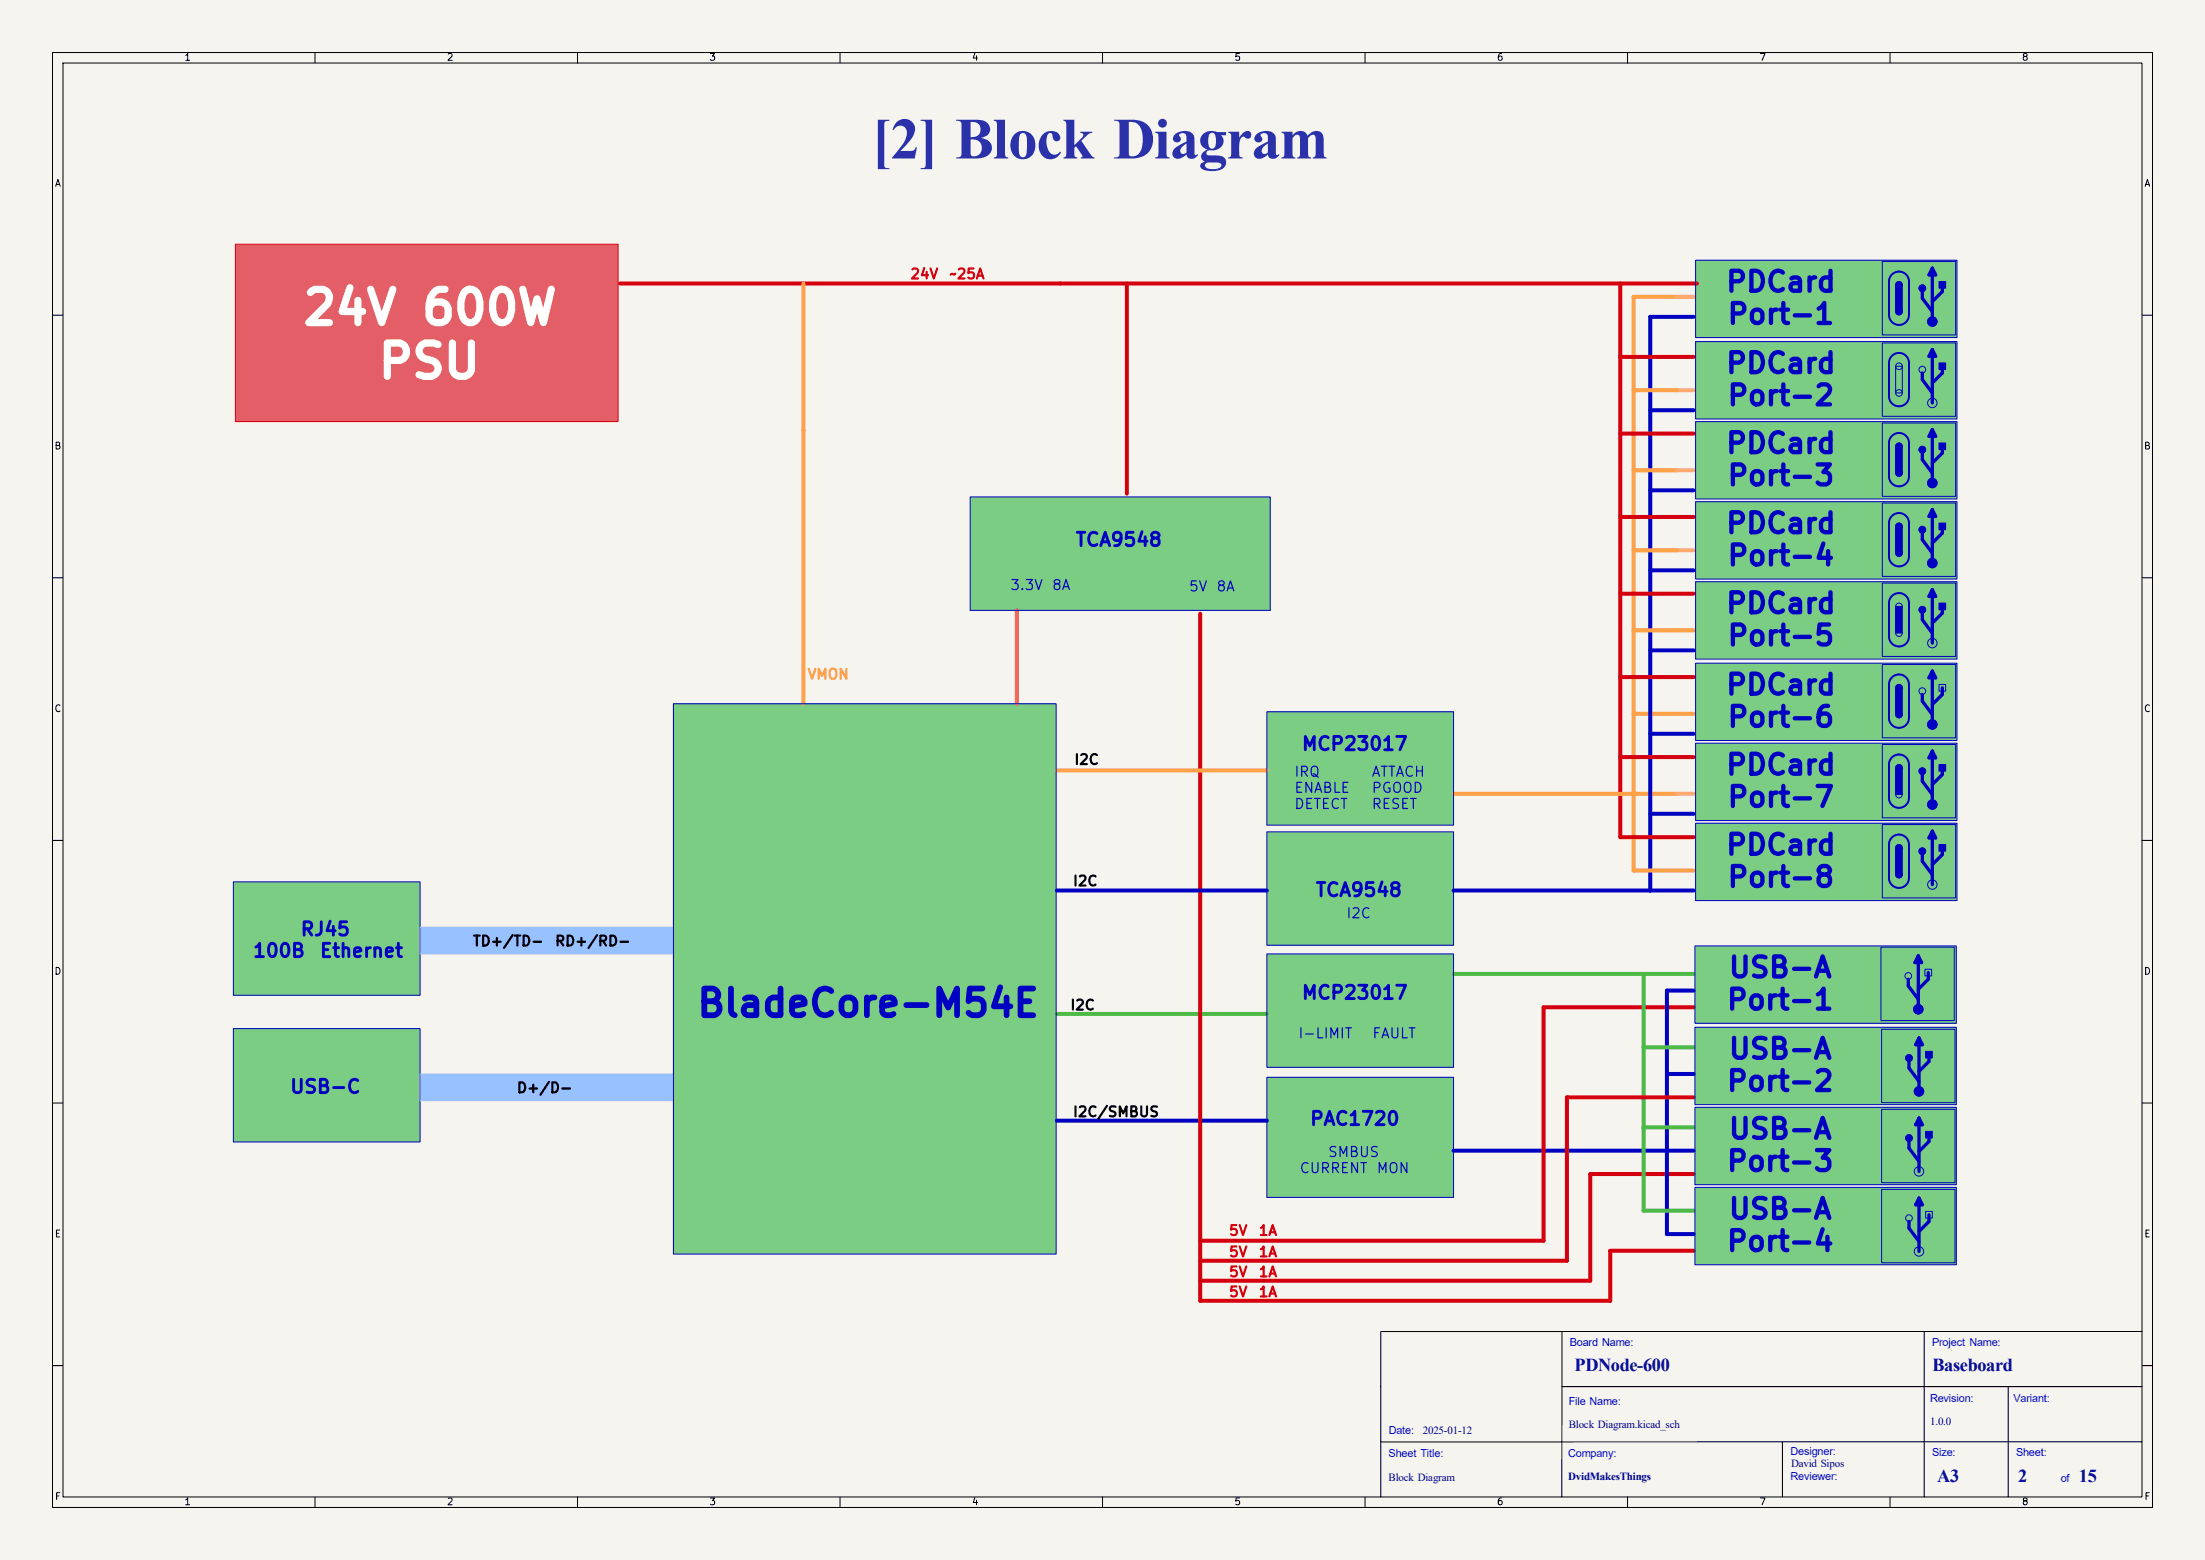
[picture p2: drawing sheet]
<svg xmlns="http://www.w3.org/2000/svg" width="420mm" height="297mm" viewBox="0 0 420 297" stroke-linecap="round" stroke-linejoin="round" font-family="sans-serif">
<defs><g id="words">
<text font-size="11.1" fill="#2b31a8" x="166" y="30.2">[2] Block Diagram</text>
<g font-size="6.3" fill="#fff">
<text x="57.3" y="63.3">24V</text>
<text x="79.9" y="63.3">600W</text>
<text x="71.6" y="73.6">PSU</text>
</g>
<text font-size="5.1" fill="#0000c2" x="132.4" y="194.8">BladeCore-M54E</text>
<g font-size="3.8" fill="#0000c2">
<text x="328.5" y="56.5">PDCard</text>
<text x="328.8" y="62.6">Port-1</text>
<text x="328.5" y="72">PDCard</text>
<text x="328.8" y="78.1">Port-2</text>
<text x="328.5" y="87.2">PDCard</text>
<text x="328.8" y="93.4">Port-3</text>
<text x="328.5" y="102.5">PDCard</text>
<text x="328.8" y="108.6">Port-4</text>
<text x="328.5" y="117.7">PDCard</text>
<text x="328.8" y="123.9">Port-5</text>
<text x="328.5" y="133.2">PDCard</text>
<text x="328.8" y="139.4">Port-6</text>
<text x="328.5" y="148.5">PDCard</text>
<text x="328.8" y="154.6">Port-7</text>
<text x="328.5" y="163.7">PDCard</text>
<text x="328.8" y="169.8">Port-8</text>
<text x="329" y="187.1">USB-A</text>
<text x="328.6" y="193.2">Port-1</text>
<text x="329" y="202.6">USB-A</text>
<text x="328.6" y="208.7">Port-2</text>
<text x="329" y="217.8">USB-A</text>
<text x="328.6" y="223.9">Port-3</text>
<text x="329" y="233">USB-A</text>
<text x="328.6" y="239.2">Port-4</text>
</g>
<g font-size="3.5" fill="#00007f">
<text x="299.9" y="261.1">PDNode-600</text>
<text x="368.1" y="261.1">Baseboard</text>
<text x="369" y="282.1">A3</text>
<text x="384.4" y="282.1">2</text>
<text x="396" y="282.1">15</text>
</g>
<g font-size="2.5" fill="#0000c2">
<text x="204.7" y="104.7">TCA9548</text>
<text x="247.8" y="143.5">MCP23017</text>
<text x="250.4" y="171.3">TCA9548</text>
<text x="57.1" y="178.8">RJ45</text>
<text x="48" y="182.9">100B</text>
<text x="60.7" y="182.9">Ethernet</text>
<text x="247.8" y="190.9">MCP23017</text>
<text x="55.1" y="208.8">USB-C</text>
<text x="249.3" y="214.9">PAC1720</text>
</g>
<g font-size="2.1" fill="#00f">
<text x="299" y="256.2">Board Name:</text>
<text x="368" y="256.2">Project Name:</text>
<text x="298.8" y="267.4">File Name:</text>
<text x="367.6" y="266.9">Revision:</text>
<text x="383.5" y="267">Variant:</text>
<text x="264.5" y="272.9">Date:</text>
<text x="264.5" y="277.5">Sheet Title:</text>
<text x="298.7" y="277.3">Company:</text>
<text x="341.1" y="281.7">Reviewer:</text>
<text x="341.1" y="277">Designer:</text>
<text x="368" y="277.2">Size:</text>
<text x="384" y="277.2">Sheet:</text>
<text x="392.5" y="282.2">of</text>
</g>
<g font-size="2.1" fill="#00007f">
<text x="271" y="272.9">2025-01-12</text>
<text x="298.8" y="271.9">Block Diagram.kicad_sch</text>
<text x="367.6" y="271.4">1.0.0</text>
<text x="264.5" y="282">Block Diagram</text>
<text x="298.7" y="281.8">DvidMakesThings</text>
<text x="341.2" y="279.2">David Sipos</text>
</g>
<g font-size="1.9" fill="#d4000f">
<text x="173.2" y="53.6">24V</text>
<text x="180.7" y="53.6">~25A</text>
<text x="233.9" y="239.8">5V</text>
<text x="233.9" y="235.7">5V</text>
<text x="239.6" y="239.8">1A</text>
<text x="239.6" y="235.7">1A</text>
<text x="233.9" y="243.6">5V</text>
<text x="239.6" y="243.6">1A</text>
<text x="233.9" y="247.4">5V</text>
<text x="239.6" y="247.4">1A</text>
</g>
<g font-size="1.9" fill="#0000c2">
<text x="192.3" y="112.8">3.3V</text>
<text x="200.2" y="112.8">8A</text>
<text x="226.3" y="113.1">5V</text>
<text x="231.5" y="113.1">8A</text>
<text x="246.4" y="148.4">IRQ</text>
<text x="261.1" y="148.4">ATTACH</text>
<text x="246.4" y="151.4">ENABLE</text>
<text x="246.4" y="154.5">DETECT</text>
<text x="261.1" y="151.4">PGOOD</text>
<text x="261.1" y="154.5">RESET</text>
<text x="256.3" y="175.3">I2C</text>
<text x="247.1" y="198.2">I-LIMIT</text>
<text x="261.2" y="198.2">FAULT</text>
<text x="252.8" y="220.8">SMBUS</text>
<text x="247.4" y="223.8">CURRENT</text>
<text x="262.1" y="223.8">MON</text>
</g>
<text font-size="1.9" fill="#ffa145" x="153.7" y="129.8">VMON</text>
<g font-size="1.9">
<text x="204.5" y="146.1">I2C</text>
<text x="204.2" y="169.2">I2C</text>
<text x="89.9" y="180.6">TD+/TD-</text>
<text x="105.6" y="180.6">RD+/RD-</text>
<text x="203.7" y="192.8">I2C</text>
<text x="98.3" y="208.5">D+/D-</text>
<text x="204.2" y="213.1">I2C/SMBUS</text>
</g>
<g font-size="1.3">
<text x="35" y="11.9">1</text>
<text x="85" y="11.9">2</text>
<text x="135" y="11.9">3</text>
<text x="185" y="11.9">4</text>
<text x="235" y="11.9">5</text>
<text x="285" y="11.9">6</text>
<text x="335" y="11.9">7</text>
<text x="385" y="11.9">8</text>
<text x="10.3" y="35.9">A</text>
<text x="408.3" y="35.9">A</text>
<text x="10.3" y="85.9">B</text>
<text x="408.2" y="85.9">B</text>
<text x="10.3" y="135.9">C</text>
<text x="408.2" y="135.9">C</text>
<text x="10.3" y="185.9">D</text>
<text x="408.2" y="185.9">D</text>
<text x="10.3" y="235.9">E</text>
<text x="408.3" y="235.9">E</text>
<text x="10.3" y="285.9">F</text>
<text x="35" y="286.9">1</text>
<text x="85" y="286.9">2</text>
<text x="135" y="286.9">3</text>
<text x="185" y="286.9">4</text>
<text x="235" y="286.9">5</text>
<text x="285" y="286.9">6</text>
<text x="335" y="286.9">7</text>
<text x="385" y="286.9">8</text>
<text x="408.3" y="285.9">F</text>
</g>
</g></defs>
<path d="M0 0h420v297h-420z" fill="#f5f4ef" stroke="#f5f4ef" stroke-width=".19"/>
<g fill="none" stroke="#000" stroke-width=".19">
<path d="M10 10h400v277h-400zM12 12h396v273h-396zM60 10v2M110 10v2M160 10v2M210 10v2M260 10v2M310 10v2M360 10v2M10 60h2M408 60h2M10 110h2"/>
<path d="M408 110h2M10 160h2M408 160h2M10 210h2M408 210h2M263 253.5v31.5M297.5 253.5v10.5M366.5 253.5v31.5M408 253.5h-144.9M10 260h2M297.5 264h110.5M297.5 264v21"/>
<path d="M339.5 274.5v10.5M382.5 264v21M408 260h2M408 274.5h-144.9M60 285v2M110 285v2M160 285v2M210 285v2M260 285v2M310 285v2M360 285v2"/>
</g>
<circle cx="366.1" cy="70.4" r=".63" fill="#0000c2" stroke="#0000c2" stroke-width=".19"/>
<g fill="#7ccd84">
<path d="M44.4 167.9h35.6v21.6h-35.6z"/>
<path d="M44.4 195.8h35.6v21.6h-35.6z"/>
</g>
<g fill="#98c1ff">
<path d="M80 176.5h48.3v5.1h-48.3z"/>
<path d="M80 204.5h48.3v5.1h-48.3z"/>
</g>
<g fill="#0000c2" stroke="#0000c2" stroke-width=".19">
<circle cx="361.7" cy="115.5" r=".63"/>
<circle cx="368.1" cy="168.4" r=".9"/>
</g>
<path d="M128.3 134h72.9v104.8h-72.9z" fill="#7ccd84"/>
<circle cx="368.1" cy="122.4" r=".9" fill="#0000c2" stroke="#0000c2" stroke-width=".19"/>
<g fill="#7ccd84">
<path d="M323 156.7h49.8v14.8h-49.8z"/>
<path d="M323 80.3h49.8v14.7h-49.8z"/>
</g>
<path d="M44.8 46.5h72.9v33.8h-72.9z" fill="#e45e67"/>
<path d="M366.6 184.5h1.3v1.3h-1.3z" fill="#0000c2"/>
<circle cx="363.5" cy="185.8" r=".63" fill="#0000c2" stroke="#0000c2" stroke-width=".19"/>
<g fill="#7ccd84">
<path d="M323 49.5h49.8v14.8h-49.8z"/>
<path d="M322.8 195.6h49.8v14.7h-49.8z"/>
<path d="M322.8 180.1h49.8v14.7h-49.8z"/>
</g>
<circle cx="361.7" cy="69.7" r=".63" fill="#0000c2" stroke="#0000c2" stroke-width=".19"/>
<path d="M184.8 94.6h57.1v21.6h-57.1z" fill="#7ccd84"/>
<g fill="#0000c2" stroke="#0000c2" stroke-width=".19">
<circle cx="361.7" cy="120.5" r=".63"/>
<circle cx="368.1" cy="76.7" r=".9"/>
<circle cx="361.7" cy="151.3" r=".63"/>
<circle cx="366.1" cy="85.6" r=".63"/>
<circle cx="361.7" cy="54.2" r=".63"/>
</g>
<path d="M361.1 54.2h1.2v5.1h-1.2z" fill="#0000c2"/>
<g fill="#0000c2" stroke="#0000c2" stroke-width=".19">
<circle cx="361.7" cy="59.3" r=".63"/>
<circle cx="365.4" cy="192.2" r=".9"/>
<circle cx="361.7" cy="161.4" r=".63"/>
<circle cx="366.1" cy="54.9" r=".63"/>
</g>
<path d="M369.3 53.6h1.3v1.3h-1.3z" fill="#0000c2"/>
<g fill="#0000c2" stroke="#0000c2" stroke-width=".19">
<circle cx="361.7" cy="166.5" r=".63"/>
<circle cx="361.7" cy="85" r=".63"/>
</g>
<path d="M369.3 84.3h1.3v1.3h-1.3z" fill="#0000c2"/>
<circle cx="363.6" cy="231.9" r=".63" fill="#0000c2" stroke="#0000c2" stroke-width=".19"/>
<path d="M323 95.5h49.8v14.7h-49.8z" fill="#7ccd84"/>
<g fill="#0000c2" stroke="#0000c2" stroke-width=".19">
<circle cx="361.7" cy="105.3" r=".63"/>
<circle cx="368.1" cy="107.2" r=".9"/>
<circle cx="361.7" cy="100.2" r=".63"/>
</g>
<g fill="#7ccd84">
<path d="M323 141.5h49.8v14.7h-49.8z"/>
<path d="M323 110.8h49.8v14.7h-49.8z"/>
</g>
<path d="M366.8 230.6h1.3v1.3h-1.3z" fill="#0000c2"/>
<g fill="#0000c2" stroke="#0000c2" stroke-width=".19">
<circle cx="365.5" cy="238.3" r=".9"/>
<circle cx="365.5" cy="223" r=".9"/>
</g>
<g fill="#7ccd84">
<path d="M322.8 226.1h49.8v14.7h-49.8z"/>
<path d="M322.8 210.8h49.8v14.8h-49.8z"/>
</g>
<path d="M369.3 99.6h1.3v1.2h-1.3z" fill="#0000c2"/>
<g fill="#0000c2" stroke="#0000c2" stroke-width=".19">
<circle cx="366.1" cy="100.8" r=".63"/>
<circle cx="368.1" cy="92" r=".9"/>
</g>
<path d="M366.8 200.2h1.3v1.2h-1.3z" fill="#0000c2"/>
<g fill="#0000c2" stroke="#0000c2" stroke-width=".19">
<circle cx="363.6" cy="201.4" r=".63"/>
<circle cx="365.5" cy="207.8" r=".9"/>
<circle cx="361.7" cy="90.1" r=".63"/>
</g>
<path d="M366.8 215.4h1.3v1.3h-1.3z" fill="#0000c2"/>
<g fill="#0000c2" stroke="#0000c2" stroke-width=".19">
<circle cx="363.6" cy="216.7" r=".63"/>
<circle cx="361.7" cy="146.2" r=".63"/>
</g>
<path d="M361.1 85h1.2v5.1h-1.2z" fill="#0000c2"/>
<g fill="#0000c2" stroke="#0000c2" stroke-width=".19">
<circle cx="368.1" cy="153.2" r=".9"/>
<circle cx="366.1" cy="146.8" r=".63"/>
</g>
<path d="M369.3 145.6h1.3v1.2h-1.3z" fill="#0000c2"/>
<circle cx="366.1" cy="131.6" r=".63" fill="#0000c2" stroke="#0000c2" stroke-width=".19"/>
<path d="M369.3 130.3h1.3v1.3h-1.3z" fill="#0000c2"/>
<path d="M323 126.2h49.8v14.8h-49.8z" fill="#7ccd84"/>
<g fill="#0000c2" stroke="#0000c2" stroke-width=".19">
<circle cx="368.1" cy="137.9" r=".9"/>
<circle cx="361.7" cy="136" r=".63"/>
</g>
<g fill="#7ccd84">
<path d="M241.3 135.5h35.6v21.6h-35.6z"/>
<path d="M241.3 181.6h35.6v21.6h-35.6z"/>
</g>
<circle cx="361.7" cy="74.8" r=".63" fill="#0000c2" stroke="#0000c2" stroke-width=".19"/>
<path d="M361.1 69.7h1.2v5.1h-1.2z" fill="#0000c2"/>
<path d="M241.3 205.1h35.6v22.9h-35.6z" fill="#7ccd84"/>
<circle cx="361.7" cy="130.9" r=".63" fill="#0000c2" stroke="#0000c2" stroke-width=".19"/>
<g fill="#0000c2">
<path d="M361.1 130.9h1.2v5.1h-1.2z"/>
<path d="M361.1 100.2h1.2v5.1h-1.2z"/>
</g>
<circle cx="368.1" cy="61.2" r=".9" fill="#0000c2" stroke="#0000c2" stroke-width=".19"/>
<path d="M361.1 146.2h1.2v5.1h-1.2z" fill="#0000c2"/>
<circle cx="366.1" cy="162.1" r=".63" fill="#0000c2" stroke="#0000c2" stroke-width=".19"/>
<path d="M369.3 160.8h1.3v1.3h-1.3z" fill="#0000c2"/>
<g fill="#7ccd84">
<path d="M323 65h49.8v14.8h-49.8z"/>
<path d="M241.3 158.4h35.6v21.6h-35.6z"/>
</g>
<path d="M369.3 114.8h1.3v1.3h-1.3z" fill="#0000c2"/>
<circle cx="366.1" cy="116.1" r=".63" fill="#0000c2" stroke="#0000c2" stroke-width=".19"/>
<g fill="#0000c2">
<path d="M361.1 115.5h1.2v5h-1.2z"/>
<path d="M369.3 69.1h1.3v1.3h-1.3z"/>
<path d="M361.1 161.4h1.2v5.1h-1.2z"/>
</g>
<g fill="none" stroke="#0000c2" stroke-width=".63">
<path d="M366.1 55.5v1.3l2 2.5M368.1 51.1l.6 1.2h-1.3zM368.1 51.1v10.1M370 54.2v1.3l-1.9 1.9M366.1 71v1.3l2 2.5M368.1 66.6v10.1M368.1 66.6l.6 1.2h-1.3zM370 69.7v1.3l-1.9 1.9M366.1 86.2v1.3l2 2.6M368.1 81.8v10.2M368.1 97v10.2M368.1 81.8l.6 1.3h-1.3z"/>
<path d="M368.1 97l.6 1.3h-1.3zM370 85v1.2l-1.9 1.9M366.1 101.5v1.3l2 2.5M366.1 116.7v1.3l2 2.5M368.1 112.3v10.1M368.1 112.3l.6 1.2h-1.3zM370 100.2v1.3l-1.9 1.9M370 115.5v1.2l-1.9 1.9M366.1 132.2v1.3l2 2.5M368.1 127.8v10.1M368.1 127.8l.6 1.2h-1.3zM370 130.9v1.3l-1.9 1.9"/>
<path d="M366.1 147.5v1.2l2 2.6M368.1 143l.6 1.3h-1.3zM368.1 143v10.2M368.1 158.3v10.1M368.1 158.3l.6 1.2h-1.3zM370 146.2v1.3l-1.9 1.9M366.1 162.7v1.3l2 2.5M370 161.4v1.3l-1.9 1.9M363.5 186.4v1.3l1.9 2.5M365.4 182l.6 1.3h-1.3zM365.4 182v10.2M365.5 197.6v10.2"/>
<path d="M365.5 197.6l.6 1.3h-1.2zM367.3 185.2v1.2l-1.9 1.9M363.6 202.1v1.2l1.9 2.6M363.6 217.3v1.3l1.9 2.5M365.5 212.9v10.1M365.5 212.9l.6 1.2h-1.2zM367.4 200.8v1.3l-1.9 1.9M367.4 216v1.3l-1.9 1.9M363.6 232.5v1.3l1.9 2.6M365.5 228.1v10.2M365.5 228.1l.6 1.3h-1.2zM367.4 231.3v1.2l-1.9 2"/>
</g>
<g fill="none" stroke="#0000c2" stroke-width=".76">
<path d="M314.3 78.1h8.3M322.6 60.3h-8.3v109.2M314.3 93.3h8.3M314.3 108.6h8.3M314.3 123.8h8.3M314.3 139.7h8.3M314.3 154.9h8.3M201.3 169.5h40M276.9 169.5h45.7M322.6 188.6h-5.1v46.3h5.1M201.3 213.4h40M276.9 219.1h45.7"/>
<path d="M317.5 204.5h5.1"/>
</g>
<g fill="none" stroke="#d4000f" stroke-width=".76">
<path d="M118.1 54h205.1M214.6 54v40M308.6 54v105.4h14M308.6 67.9h14M308.6 98.4h14M308.6 82.6h14M228.6 116.8v130.8h78.1v-9.5h15.9M308.6 113h14M308.6 128.9h14M308.6 144.1h14M322.6 191.8h-28.6v44.4h-65.4M322.6 208.9h-24.2v31.1h-69.8"/>
<path d="M322.6 223.5h-19.7v20.3h-74.3"/>
</g>
<path d="M153 54v80M319.4 56.5h-8.3v109.2h11.5M311.1 74.3h8.3M311.1 89.5h8.3M311.1 104.8h8.3M311.1 135.9h11.5M311.1 120h11.5M201.3 146.7h40M276.9 151.1h42.5" fill="none" stroke="#ffa145" stroke-width=".76"/>
<path d="M360.4 52.3a1.9 1.9 0 0 1 2-.5 1.9 1.9 0 0 1 1.2 1.8v6.4a1.9 1.9 0 0 1-1.9 1.9 1.9 1.9 0 0 1-1.9-1.9v-6.6l.2-.6zM361.7 77.4a1.9 1.9 0 0 1-1.9-2v-6.3a1.91 1.91 0 0 1 1.9-1.9 1.91 1.91 0 0 1 1.9 1.9v6.3a1.91 1.91 0 0 1-1.9 2M360.4 83a1.9 1.9 0 0 1 2-.4 1.9 1.9 0 0 1 1.2 1.7v6.4a1.9 1.9 0 0 1-1.9 1.9 1.9 1.9 0 0 1-1.9-1.9v-6.5l.2-.7zM360.4 98.2a1.9 1.9 0 0 1 2-.4 1.9 1.9 0 0 1 1.2 1.8v6.3a1.9 1.9 0 0 1-1.9 1.9 1.9 1.9 0 0 1-1.9-1.9v-6.5l.2-.6zM360.4 113.5a1.9 1.9 0 0 1 2-.4 1.9 1.9 0 0 1 1.2 1.7v6.4a1.9 1.9 0 0 1-1.9 1.9 1.9 1.9 0 0 1-1.9-1.9v-6.5l.2-.7zM360.4 129a1.91 1.91 0 0 1 2-.4 1.91 1.91 0 0 1 1.2 1.7v6.4a1.9 1.9 0 0 1-1.9 1.9 1.9 1.9 0 0 1-1.9-1.9v-6.6l.2-.6zM360.4 159.4a1.9 1.9 0 0 1 2-.4 1.9 1.9 0 0 1 1.2 1.8v6.3a1.9 1.9 0 0 1-1.9 1.9 1.9 1.9 0 0 1-1.9-1.9v-6.5l.2-.6zM360.4 144.2a1.91 1.91 0 0 1 2-.4 1.91 1.91 0 0 1 1.2 1.8v6.3a1.9 1.9 0 0 1-1.9 1.9 1.9 1.9 0 0 1-1.9-1.9v-6.5l.2-.7z" fill="none" stroke="#0000c2" stroke-width=".38"/>
<path d="M319.4 56.5h3.2M319.4 74.3h3.2M319.4 89.5h3.2M319.4 104.8h3.2M319.4 151.1h3.2" fill="none" stroke="#ffa478" stroke-width=".76"/>
<path d="M201.3 193h40M276.9 185.4h45.7M313.1 199.4h9.5M313.1 185.4v45.1h9.5M313.1 214.6h9.5" fill="none" stroke="#4cba45" stroke-width=".76"/>
<path d="M193.7 116.2v17.8" fill="none" stroke="#ff6d45" stroke-width=".76"/>
<g fill="none" stroke="#0000c2" stroke-width=".19">
<path d="M323 49.5h49.8v14.8h-49.8zM358.5 49.8h14v14h-14zM361.1 54.2h1.2v5.1h-1.2zM369.3 53.6h1.3v1.3h-1.3zM323 65h49.8v14.8h-49.8zM358.5 65.3h14v14h-14zM361.1 69.7h1.2v5.1h-1.2zM369.3 69.1h1.3v1.3h-1.3zM184.8 94.6h57.1v21.6h-57.1zM323 80.3h49.8v14.7h-49.8zM323 95.5h49.8v14.7h-49.8zM358.5 95.8h14v13.9h-14z"/>
<path d="M358.5 80.5h14v14h-14zM361.1 85h1.2v5.1h-1.2zM369.3 84.3h1.3v1.3h-1.3zM369.3 99.6h1.3v1.2h-1.3zM323 110.8h49.8v14.7h-49.8zM358.5 111h14v14h-14zM361.1 100.2h1.2v5.1h-1.2zM361.1 115.5h1.2v5h-1.2zM369.3 114.8h1.3v1.3h-1.3zM128.3 134h72.9v104.8h-72.9zM241.3 135.5h35.6v21.6h-35.6zM323 126.2h49.8v14.8h-49.8z"/>
<path d="M358.5 126.5h14v14h-14zM361.1 130.9h1.2v5.1h-1.2zM369.3 130.3h1.3v1.3h-1.3zM241.3 158.4h35.6v21.6h-35.6zM323 156.7h49.8v14.8h-49.8zM323 141.5h49.8v14.7h-49.8zM358.5 141.7h14v14h-14zM358.5 157h14v14h-14zM361.1 146.2h1.2v5.1h-1.2zM369.3 145.6h1.3v1.2h-1.3zM44.4 167.9h35.6v21.6h-35.6zM361.1 161.4h1.2v5.1h-1.2z"/>
<path d="M369.3 160.8h1.3v1.3h-1.3zM44.4 195.8h35.6v21.6h-35.6zM241.3 181.6h35.6v21.6h-35.6zM322.8 195.6h49.8v14.7h-49.8zM322.8 180.1h49.8v14.7h-49.8zM358.3 180.3h13.9v14h-13.9zM358.4 196h14v13.9h-14zM366.6 184.5h1.3v1.3h-1.3zM241.3 205.1h35.6v22.9h-35.6zM322.8 210.8h49.8v14.8h-49.8zM358.4 211.2h14v14h-14zM366.8 200.2h1.3v1.2h-1.3z"/>
<path d="M366.8 215.4h1.3v1.3h-1.3zM322.8 226.1h49.8v14.7h-49.8zM358.4 226.4h14v14h-14zM366.8 230.6h1.3v1.3h-1.3z"/>
<circle cx="361.7" cy="54.2" r=".63"/>
<circle cx="361.7" cy="59.3" r=".63"/>
<circle cx="366.1" cy="54.9" r=".63"/>
<circle cx="361.7" cy="74.8" r=".63"/>
<circle cx="361.7" cy="69.7" r=".63"/>
<circle cx="366.1" cy="70.4" r=".63"/>
<circle cx="368.1" cy="76.7" r=".9"/>
<circle cx="368.1" cy="61.2" r=".9"/>
<circle cx="361.7" cy="85" r=".63"/>
<circle cx="361.7" cy="90.1" r=".63"/>
<circle cx="366.1" cy="85.6" r=".63"/>
<circle cx="368.1" cy="92" r=".9"/>
<circle cx="361.7" cy="115.5" r=".63"/>
<circle cx="361.7" cy="100.2" r=".63"/>
<circle cx="361.7" cy="105.3" r=".63"/>
<circle cx="366.1" cy="116.1" r=".63"/>
<circle cx="366.1" cy="100.8" r=".63"/>
<circle cx="368.1" cy="107.2" r=".9"/>
<circle cx="361.7" cy="120.5" r=".63"/>
<circle cx="361.7" cy="136" r=".63"/>
<circle cx="361.7" cy="130.9" r=".63"/>
<circle cx="366.1" cy="131.6" r=".63"/>
<circle cx="368.1" cy="137.9" r=".9"/>
<circle cx="368.1" cy="122.4" r=".9"/>
<circle cx="361.7" cy="146.2" r=".63"/>
<circle cx="361.7" cy="151.3" r=".63"/>
<circle cx="366.1" cy="146.8" r=".63"/>
<circle cx="368.1" cy="153.2" r=".9"/>
<circle cx="361.7" cy="161.4" r=".63"/>
<circle cx="361.7" cy="166.5" r=".63"/>
<circle cx="366.1" cy="162.1" r=".63"/>
<circle cx="368.1" cy="168.4" r=".9"/>
<circle cx="363.5" cy="185.8" r=".63"/>
<circle cx="365.4" cy="192.2" r=".9"/>
<circle cx="363.6" cy="201.4" r=".63"/>
<circle cx="363.6" cy="216.7" r=".63"/>
<circle cx="365.5" cy="207.8" r=".9"/>
<circle cx="363.6" cy="231.9" r=".63"/>
<circle cx="365.5" cy="223" r=".9"/>
<circle cx="365.5" cy="238.3" r=".9"/>
</g>
<path d="M80 176.5h48.3v5.1h-48.3zM80 204.5h48.3v5.1h-48.3z" fill="none" stroke="#98c1ff" stroke-width=".19"/>
<path d="M44.8 46.5h72.9v33.8h-72.9z" fill="none" stroke="#d4000f" stroke-width=".19"/>
<use href="#words"/>
</svg>
